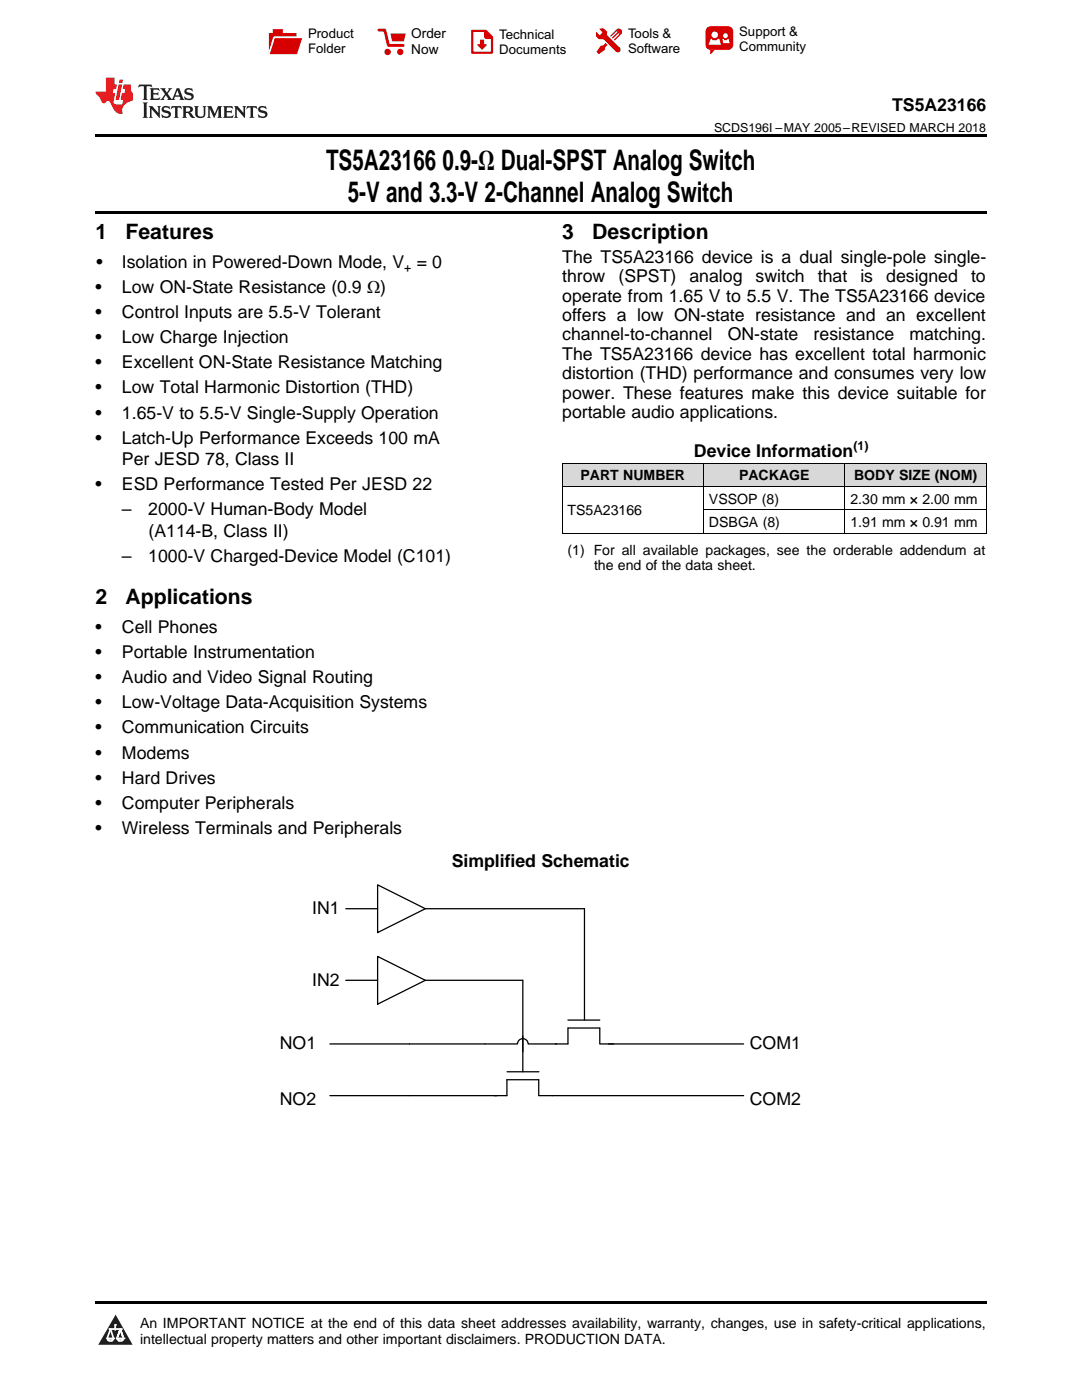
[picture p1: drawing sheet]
<svg xmlns="http://www.w3.org/2000/svg" width="216mm" height="279mm" viewBox="0 0 216 279" stroke-linecap="round" stroke-linejoin="round" font-family="sans-serif">
<defs><g id="words">
<g font-size="5.6">
<text x="65.1" y="33.9">TS5A23166</text>
<text x="88.3" y="33.9">0.9-Ω Dual-SPST Analog Switch</text>
<text x="69.4" y="40.2">5-V and 3.3-V 2-Channel Analog Switch</text>
</g>
<g font-size="4.2">
<text x="19" y="47.8">1</text>
<text x="25" y="47.8">Features</text>
<text x="112.2" y="47.8">3</text>
<text x="118.2" y="47.8">Description</text>
<text x="19" y="120.6">2</text>
<text x="25" y="120.6">Applications</text>
</g>
<g font-size="3.5">
<text x="178" y="22.2">TS5A23166</text>
<text x="19.2" y="53.5">•</text>
<text x="24.3" y="53.5">Isolation in Powered-Down Mode, V</text>
<text x="83.1" y="53.5">= 0</text>
<text x="112.2" y="52.4">The TS5A23166 device is a dual single-pole single-</text>
<text x="19" y="58.5">•</text>
<text x="24.3" y="58.5">Low ON-State Resistance (0.9 Ω)</text>
<text x="112.2" y="56.3">throw</text>
<text x="123.4" y="56.3">(SPST)</text>
<text x="137.6" y="56.3">analog</text>
<text x="150.8" y="56.3">switch</text>
<text x="163.2" y="56.3">that</text>
<text x="171.7" y="56.3">is</text>
<text x="176.8" y="56.3">designed</text>
<text x="193.8" y="56.3">to</text>
<text x="19" y="63.5">•</text>
<text x="24.3" y="63.5">Control Inputs are 5.5-V Tolerant</text>
<text x="112.2" y="60.2">operate from 1.65 V to 5.5 V. The TS5A23166 device</text>
<text x="112.2" y="64.1">offers a low ON-state resistance and an excellent</text>
<text x="19" y="68.5">•</text>
<text x="24.3" y="68.5">Low Charge Injection</text>
<text x="112.2" y="67.9">channel-to-channel</text>
<text x="112.2" y="71.8">The TS5A23166 device has excellent total harmonic</text>
<text x="145.2" y="67.9">ON-state</text>
<text x="162.4" y="67.9">resistance</text>
<text x="181.5" y="67.9">matching.</text>
<text x="19" y="73.5">•</text>
<text x="24.3" y="73.5">Excellent ON-State Resistance Matching</text>
<text x="112.2" y="75.7">distortion (THD) performance and consumes very low</text>
<text x="19" y="78.5">•</text>
<text x="19" y="83.5">•</text>
<text x="24.3" y="78.5">Low Total Harmonic Distortion (THD)</text>
<text x="24.3" y="83.5">1.65-V to 5.5-V Single-Supply Operation</text>
<text x="112.2" y="79.6">power. These features make this device suitable for</text>
<text x="112.2" y="83.5">portable audio applications.</text>
<text x="19" y="88.5">•</text>
<text x="24.3" y="88.5">Latch-Up Performance Exceeds 100 mA</text>
<text x="24.3" y="92.8">Per JESD 78, Class II</text>
<text x="138.5" y="91.2">Device Information</text>
<text x="19" y="97.8">•</text>
<text x="24.3" y="97.8">ESD Performance Tested Per JESD 22</text>
<text x="24.3" y="102.9">–</text>
<text x="29.6" y="102.9">2000-V Human-Body Model</text>
<text x="29.6" y="107.1">(A114-B, Class II)</text>
<text x="24.3" y="112.2">–</text>
<text x="29.6" y="112.2">1000-V Charged-Device Model (C101)</text>
<text x="19" y="126.3">•</text>
<text x="19" y="131.3">•</text>
<text x="24.3" y="126.3">Cell Phones</text>
<text x="24.3" y="131.3">Portable Instrumentation</text>
<text x="19" y="136.3">•</text>
<text x="24.3" y="136.3">Audio and Video Signal Routing</text>
<text x="19" y="141.4">•</text>
<text x="24.3" y="141.4">Low-Voltage Data-Acquisition Systems</text>
<text x="19" y="146.4">•</text>
<text x="24.3" y="146.4">Communication Circuits</text>
<text x="19" y="151.4">•</text>
<text x="24.3" y="151.4">Modems</text>
<text x="19" y="156.4">•</text>
<text x="19" y="161.4">•</text>
<text x="24.3" y="156.4">Hard Drives</text>
<text x="24.3" y="161.4">Computer Peripherals</text>
<text x="19" y="166.4">•</text>
<text x="24.3" y="166.4">Wireless Terminals and Peripherals</text>
<text x="90.1" y="173.1">Simplified Schematic</text>
<text x="62.3" y="182.4">IN1</text>
<text x="62.3" y="196.7">IN2</text>
<text x="55.8" y="209.4">NO1</text>
<text x="149.6" y="209.4">COM1</text>
<text x="55.8" y="220.5">NO2</text>
<text x="149.6" y="220.5">COM2</text>
</g>
<g font-size="2.8">
<text x="115.8" y="95.8">PART NUMBER</text>
<text x="147.5" y="95.8">PACKAGE</text>
<text x="170.4" y="95.8">BODY SIZE (NOM)</text>
<text x="141.5" y="100.5">VSSOP (8)</text>
<text x="169.7" y="100.5">2.30 mm × 2.00 mm</text>
<text x="113.2" y="102.8">TS5A23166</text>
<text x="141.5" y="105.2">DSBGA (8)</text>
<text x="169.7" y="105.2">1.91 mm × 0.91 mm</text>
<text x="113.2" y="110.7">(1) For all available packages, see the orderable addendum at</text>
<text x="118.5" y="113.8">the end of the data sheet.</text>
<text x="27.9" y="265">An IMPORTANT NOTICE at the end of this data sheet addresses availability, warranty, changes, use in safety-critical applications,</text>
<text x="27.9" y="268.2">intellectual property matters and other important disclaimers. PRODUCTION DATA.</text>
</g>
<g font-size="2.7">
<text x="82.1" y="7.7">Order</text>
<text x="82.1" y="10.7">Now</text>
</g>
<g font-size="2.6">
<text x="61.5" y="7.6">Product</text>
<text x="61.5" y="10.6">Folder</text>
<text x="99.6" y="7.8">Technical</text>
<text x="99.6" y="10.8">Documents</text>
<text x="125.3" y="7.6">Tools &amp;</text>
<text x="125.3" y="10.6">Software</text>
<text x="147.5" y="7.2">Support &amp;</text>
<text x="147.5" y="10.2">Community</text>
</g>
<g font-size="2.5">
<text x="142.5" y="26.3">SCDS196I –MAY 2005–REVISED MARCH 2018</text>
<text x="80.7" y="54.2">+</text>
<text x="170.3" y="89.8">(1)</text>
</g>
</g></defs>
<g fill="#d8d8d8">
<path d="M112.2 92.5h28.2v4.6h-28.2z"/>
<path d="M140.4 92.5h28.2v4.6h-28.2z"/>
<path d="M168.6 92.5h28.2v4.6h-28.2z"/>
</g>
<path d="M23.1 262.4l3.4 6h-6.9z" fill="#231f20"/>
<path d="M21.4 267.1h1.2l-.3 .5h-.3a.55 .55 0 0 1-.6-.5z" fill-rule="evenodd" fill="#fff"/>
<path d="M21.4 267.1h1.2l-.3 .5h-.3a.55 .55 0 0 1-.6-.5z" fill="none" stroke="#231f20" stroke-width=".34"/>
<path d="M21.4 267.1l1.2 .1-.3 .4h-.5z" fill="none" stroke="#fff" stroke-width=".34"/>
<path d="M23 265.3h.1" fill="none" stroke="#fff" stroke-width=".34"/>
<path d="M23 264.4v.9z" fill="#fff"/>
<path d="M23 264.4v.9z" fill="none" stroke="#fff" stroke-width=".34"/>
<circle cx="23" cy="264.4" r=".17" fill="#fff"/>
<path d="M21.9 265.2h.1" fill="none" stroke="#fff" stroke-width=".34"/>
<path d="M21.9 265.2h2.3z" fill="#fff"/>
<path d="M21.9 265.2h2.3z" fill="none" stroke="#fff" stroke-width=".34"/>
<circle cx="24.2" cy="265.2" r=".17" fill="#fff"/>
<path d="M23.3 267.1h.1" fill="none" stroke="#fff" stroke-width=".34"/>
<path d="M24 265.2l-.7 1.9z" fill="#fff"/>
<path d="M24 265.2l-.7 1.9z" fill="none" stroke="#fff" stroke-width=".34"/>
<path d="M24 265.2l.7 1.9z" fill="#fff"/>
<path d="M24 265.2l.7 1.9z" fill="none" stroke="#fff" stroke-width=".34"/>
<path d="M24.6 267.1h.1" fill="none" stroke="#fff" stroke-width=".34"/>
<circle cx="21.4" cy="267.1" r=".17" fill="#fff"/>
<path d="M22.1 265.2l-.7 1.9z" fill="#fff"/>
<path d="M22.1 265.2l-.7 1.9z" fill="none" stroke="#fff" stroke-width=".34"/>
<path d="M22.1 265.2l.5 1.9z" fill="#fff"/>
<path d="M22.1 265.2l.5 1.9z" fill="none" stroke="#fff" stroke-width=".34"/>
<circle cx="22.6" cy="267.1" r=".17" fill="#fff"/>
<path d="M23.4 267.1h1.3a.65 .65 0 0 1-.7 .5 .65 .65 0 0 1-.6-.5z" fill-rule="evenodd" fill="#fff"/>
<path d="M23.4 267.1h1.3a.65 .65 0 0 1-.7 .5 .65 .65 0 0 1-.6-.5z" fill="none" stroke="#231f20" stroke-width=".34"/>
<path d="M23.4 267.1h1.3l-.4 .5h-.6z" fill="none" stroke="#fff" stroke-width=".34"/>
<path d="M23.3 267.1h.1" fill="none" stroke="#fff" stroke-width=".34"/>
<circle cx="24.7" cy="267.1" r=".17" fill="#fff"/>
<path d="M19 26.8h177.8v.6h-177.8zM19 42.2h177.8v.6h-177.8zM19 259.7h177.8v.5h-177.8z" fill="#000"/>
<g fill="none" stroke="#000" stroke-width=".25">
<path d="M75.3 176.6l9.6 4.8-9.6 4.7zM69 195.6h6.3M69 181.4h6.3M75.3 190.9l9.6 4.7-9.6 4.8zM84.9 181.4h31.7v22.2M84.9 195.6h19.4v18.3M65.8 208.3h37.5a1.06 1.06 0 0 1 1-1 1.06 1.06 0 0 1 1.1 1h5.7M65.8 218.7h35.3v-3.2h6.4v3.2M101.2 213.9h6.3M107.6 218.7h40.8M110.8 208.3h2.5v-3.1h6.4v3.1M113.3 203.6h6.4"/>
<path d="M119.8 208.3h28.6"/>
</g>
<path d="M112.2 97.1h84.6M112.2 92.4h84.6M112.2 92.5v13.9M140.4 92.5v13.9M168.6 92.5v13.9M196.8 92.5v13.9M112.2 106.4h84.6M140.4 101.7h56.4" fill="none" stroke="#000" stroke-width=".2"/>
<path d="M27.7 16.9l-.1 .6 .6-.3h.5v.2v2.2l-.2 .4h1l-.2-.4v-2.2v-.2h.5l.6 .3-.2-.6zM29.9 17.6l.2 .4v1.6l-.2 .4h1.9l.1-.6a1.09 1.09 0 0 1-1.3 .1v-.6h.6l.4 .2v-.7l-.2 .2h-.8v-.6l.2-.1a1.01 1.01 0 0 1 1 .3l-.1-.6zM32 17.6l.9 1.2-1 1.2h.9l-.2-.3 .5-.7 .5 .7-.3 .3h1.7l-.2-.3 .1-.4h1l.1 .4-.2 .3h1l-.3-.4-.7-2h-.5l-1 2.2-.8-1.1 .9-1.1h-.9l.2 .2-.4 .7-.4-.7 .2-.2zM35.4 18l.4 1h-.8zM37 17.7a.66 .66 0 0 0-.2 .8 .66 .66 0 0 0 .6 .4l.7 .2 .1 .2a.8 .8 0 0 1-.7 .4 .8 .8 0 0 1-.7-.5l.1 .8 .2-.2a.94 .94 0 0 0 1.1 .1 .94 .94 0 0 0 .4-.9 1.48 1.48 0 0 0-1.3-.6v-.4a1.1 1.1 0 0 1 1.2 .2l-.2-.6-.2 .1-.5-.1zM28.5 20.4l.2 .4v2.3l-.2 .4h1l-.2-.4v-2.3l.2-.4zM29.7 21.2l.2 .4v1.5l-.2 .4h.8l-.3-.4 .1-1.3 1.6 1.8v-2l.2-.4h-.7l.2 .2v1.1l-1.2-1.3zM32.5 21.3a.66 .66 0 0 0-.2 .8 .66 .66 0 0 0 .6 .4l.6 .2 .2 .2a.8 .8 0 0 1-.8 .4 .8 .8 0 0 1-.7-.5l.2 .7 .2-.1a.94 .94 0 0 0 1 .1 .94 .94 0 0 0 .5-1 1.47 1.47 0 0 0-1.3-.6l-.1-.3a1.1 1.1 0 0 1 1.3 .2l-.2-.6-.2 .1-.5-.2zM34.3 21.2l-.2 .6a.64 .64 0 0 1 .8-.3v1.6l-.2 .4h1l-.3-.4 .1-1.6a.66 .66 0 0 1 .8 .3l-.2-.6zM36.3 21.2l.3 .4v1.5l-.3 .4h1l-.2-.2v-.7h.5l.1 .1a.8 .8 0 0 0 1.2 .7l-1-1a.62 .62 0 0 0 .6-.5 .62 .62 0 0 0-.6-.7zM37.1 21.5h.1a.48 .48 0 0 1 .6 0 .48 .48 0 0 1 .1 .6l-.2 .1-.6 .1zM38.7 21.2l.2 .2a2.29 2.29 0 0 0 .4 2 1.05 1.05 0 0 0 1.7-.7v-1.3l.2-.2h-.8l.2 .4v1.1a.61 .61 0 0 1-.6 .6 .61 .61 0 0 1-.6-.6v-1.1l.3-.4zM41.3 21.2l.3 .4v1.5l-.3 .4h.8l-.2-.4v-1.4l.8 1.9 .9-1.9v1.4l-.2 .4h.9l-.2-.4v-1.5l.2-.4h-.8l-.7 1.5-.6-1.5zM44.5 21.2l.2 .4v1.5l-.2 .4h1.9l.2-.6a1.1 1.1 0 0 1-1.4 .2v-.7h.6l.4 .2v-.6l-.2 .1-.8 .1v-.6l.2-.1a1.02 1.02 0 0 1 1.1 .2l-.2-.5zM46.7 21.2l.2 .4v1.5l-.2 .4h.8l-.3-.4 .1-1.3 1.6 1.8v-2l.2-.4h-.7l.2 .2v1.1l-1.2-1.3zM49.3 21.2l-.1 .6a.64 .64 0 0 1 .8-.3v1.6l-.3 .4h1l-.2-.4v-1.6a.66 .66 0 0 1 .8 .3l-.1-.6zM51.7 21.3a.66 .66 0 0 0-.2 .7 .66 .66 0 0 0 .7 .5l.6 .2 .1 .2a.8 .8 0 0 1-.7 .4 .8 .8 0 0 1-.7-.5l.1 .7 .2-.1a.94 .94 0 0 0 1.1 .1 .94 .94 0 0 0 .4-1 1.48 1.48 0 0 0-1.2-.6l-.1-.3a1.1 1.1 0 0 1 1.2 .2l-.2-.6-.1 .1-.6-.2z" fill="#231f20"/>
<path d="M21.1 15.5v2.8h-2v.4l.9 .9a.96 .96 0 0 0 1 1 .59 .59 0 0 1 .5-.4 .59 .59 0 0 1 .5 .3l.4 .8a1.61 1.61 0 0 0 2.1 1.3 1.63 1.63 0 0 1 1.1-2.2l.9-.3v-1.5a1.6 1.6 0 0 1-.4-1.7h-1.4l-.2 .9h.5l-.2 .8h-.5l-.2 1v.3h.5l-.2 .9h-.7a.74 .74 0 0 1-1-.6l.3-1.6h-.5l.2-.8h.5l.1-.9h-.4v-1.4zM23.7 16.9l-.7 3h.8l.6-3zM23.8 15.9l-.1 .7h.7l.2-.7z" fill="#ee1d23"/>
<g fill="#d60000">
<path d="M54.4 5.8h2v.8h2.8v4.2h-5.5v-4.2h.7z" fill-rule="evenodd"/>
<path d="M54.7 7.5h5.6l-1 3.3h-5.6z" fill-rule="evenodd"/>
</g>
<path d="M54.6 7.4h5.8l-.1 .1h-5.5l-1.1 3.3z" fill-rule="evenodd" fill="#fff"/>
<path d="M54.6 7.4h5.8l-.1 .1h-5.5l-1.1 3.3z" fill="none" stroke="#fff" stroke-width=".2"/>
<path d="M75.6 6h1.2l.7 3.1h3" fill="none" stroke="#d60000" stroke-width=".56"/>
<g fill="#d60000">
<path d="M77.9 6.7h3.1l-.4 1.5h-2.3z" fill-rule="evenodd"/>
<circle cx="77.3" cy="10.4" r=".64"/>
<circle cx="79.9" cy="10.4" r=".64"/>
</g>
<path d="M94.2 6.2h2.7l1.3 1.2v3.1h-4z" fill="none" stroke="#d60000" stroke-width=".44"/>
<g fill="#d60000">
<path d="M95.8 7.9h.8v1h.6l-1 1.1-1-1v-.1h.6z" fill-rule="evenodd"/>
<path d="M96.6 6.2h.3l1.3 1.2v.4h-1.3l-.3-.4z" fill-rule="evenodd"/>
<path d="M119.6 5.7h.9l.6 .6 .1 .7 2.5 2.5-.8 .8-2.3-2.3-1.1-.2-.6-.6v-.8l.7 .6 .5-.4v-.2l-.4-.5z" fill-rule="evenodd"/>
<path d="M119.9 9.1h.4l.5-.5 .4 .4-.5 .5v.4l-1.2 .9-.5-.5z" fill-rule="evenodd"/>
<path d="M123 5.9a.67 .67 0 0 1 .9 0 .67 .67 0 0 1 0 .9z" fill-rule="evenodd"/>
<path d="M123 5.9l.9 .9-1.2 1.2h-.2l.1-.2 .9-.9 .1-.2h-.3l-.9 1h-.2v-.2l.9-1 .1-.2h-.3l-.9 1h-.2v-.2z" fill-rule="evenodd"/>
<circle cx="123.3" cy="9.9" r=".54"/>
</g>
<path d="M121.1 6.3l-.1 .7" fill="none" stroke="#d60000" stroke-width=".2"/>
<g fill="#d60000">
<path d="M141.1 5.5l.6-.2h3.6a.95 .95 0 0 1 1 .9v2.8a.95 .95 0 0 1-1 .9h-3.6a.95 .95 0 0 1-.9-.9v-2.8z" fill-rule="evenodd"/>
<path d="M141.7 9.9h.9l-.7 .9h-.2z" fill-rule="evenodd"/>
</g>
<g fill="#fff">
<path d="M144.3 8.6h1.3z"/>
<path d="M141.8 7.8h.3l.1 .2h.8l.2-.2h.3l.4 1.1h-2.5z" fill-rule="evenodd"/>
<path d="M144.2 7.8h.2l.2 .2h.4l.2-.2h.2l.2 .8h-1.3z" fill-rule="evenodd"/>
<circle cx="142.6" cy="6.9" r=".65"/>
<circle cx="144.8" cy="7.1" r=".48"/>
</g>
<use href="#words"/>
</svg>
